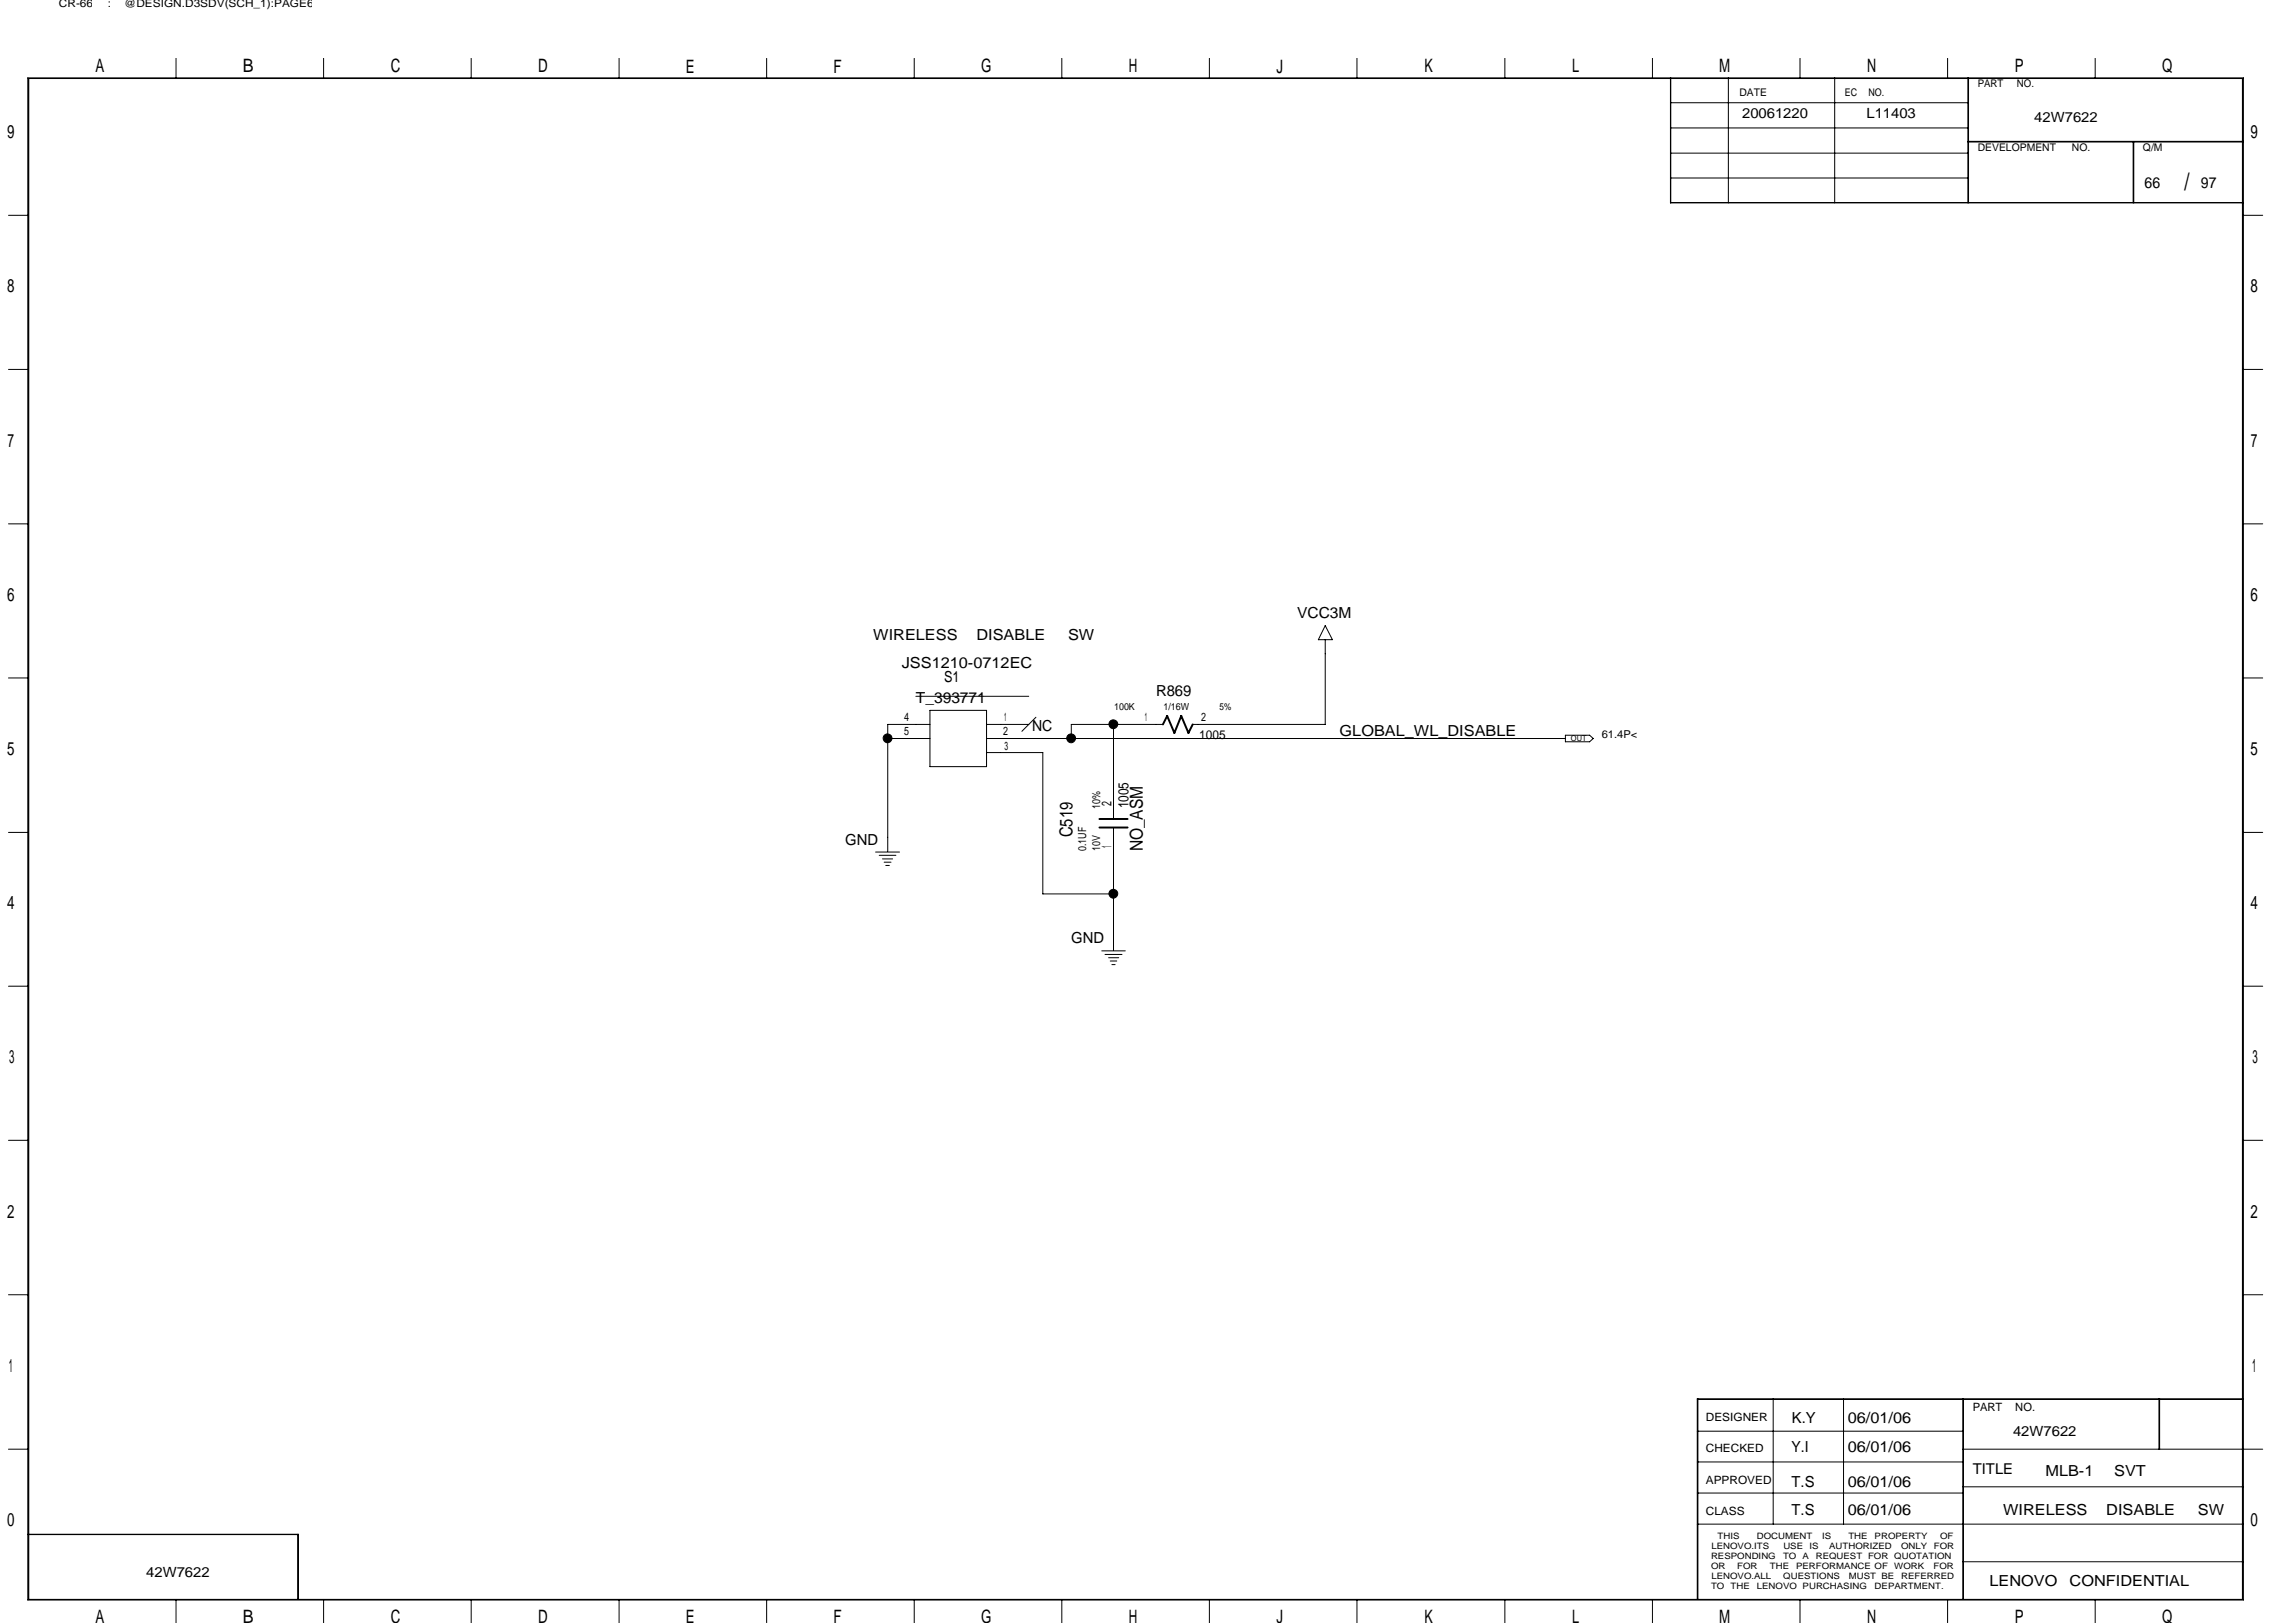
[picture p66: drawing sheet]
<svg xmlns="http://www.w3.org/2000/svg" width="297mm" height="210mm" viewBox="0 0 297 210" stroke-linecap="round" stroke-linejoin="round" font-family="sans-serif">
<defs><g id="words">
<text font-size="3.1" x="282.6" y="24.6">/</text>
<g font-size="2.4">
<text x="12.4" y="9.4">A</text>
<text x="31.4" y="9.4">B</text>
<text x="50.5" y="9.4">C</text>
<text x="69.6" y="9.4">D</text>
<text x="88.7" y="9.4">E</text>
<text x="107.8" y="9.4">F</text>
<text x="127" y="9.4">G</text>
<text x="146" y="9.4">H</text>
<text x="165.1" y="9.4">J</text>
<text x="184.3" y="9.4">K</text>
<text x="203.4" y="9.4">L</text>
<text x="222.4" y="9.4">M</text>
<text x="241.6" y="9.4">N</text>
<text x="260.6" y="9.4">P</text>
<text x="279.7" y="9.4">Q</text>
<text x=".9" y="17.9">9</text>
<text x="291.2" y="17.9">9</text>
<text x=".9" y="37.8">8</text>
<text x="291.2" y="37.8">8</text>
<text x="1" y="57.8">7</text>
<text x="291.2" y="57.8">7</text>
<text x=".9" y="77.8">6</text>
<text x="291.2" y="77.8">6</text>
<text x=".9" y="97.7">5</text>
<text x="291.2" y="97.7">5</text>
<text x=".9" y="117.6">4</text>
<text x="291.2" y="117.6">4</text>
<text x="1.2" y="137.6">3</text>
<text x="291.4" y="137.6">3</text>
<text x=".9" y="157.5">2</text>
<text x="291.2" y="157.5">2</text>
<text x="1.1" y="177.5">1</text>
<text x="291.4" y="177.5">1</text>
<text x=".9" y="197.4">0</text>
<text x="291.2" y="197.4">0</text>
<text x="12.4" y="210">A</text>
<text x="31.4" y="210">B</text>
<text x="50.5" y="210">C</text>
<text x="69.6" y="210">D</text>
<text x="127" y="210">G</text>
<text x="146" y="210">H</text>
<text x="184.3" y="210">K</text>
<text x="203.4" y="210">L</text>
<text x="222.4" y="210">M</text>
<text x="241.6" y="210">N</text>
<text x="260.6" y="210">P</text>
<text x="279.7" y="210">Q</text>
<text x="88.7" y="210">E</text>
<text x="107.8" y="210">F</text>
<text x="165.1" y="210">J</text>
</g>
<g font-size="2.3">
<text x="138.8" y="108.3" transform="rotate(-90 138.8 108.3)">C519</text>
<text x="147.9" y="110.2" transform="rotate(-90 147.9 110.2)">NO_ASM</text>
</g>
<g font-size="2">
<text x="277.4" y="24.3">66</text>
<text x="284.7" y="24.3">97</text>
<text x="113" y="82.8">WIRELESS</text>
<text x="126.3" y="82.8">DISABLE</text>
<text x="138.2" y="82.8">SW</text>
<text x="167.8" y="80">VCC3M</text>
<text x="116.7" y="86.4">JSS1210-0712EC</text>
<text x="122.1" y="88.2">S1</text>
<text x="118.5" y="91">T_393771</text>
<text x="133.5" y="94.6">NC</text>
<text x="149.6" y="90.1">R869</text>
<text x="173.3" y="95.2">GLOBAL_WL_DISABLE</text>
<text x="109.3" y="109.3">GND</text>
<text x="138.6" y="122">GND</text>
<text x="231.8" y="184.1">K.Y</text>
<text x="239.1" y="184.1">06/01/06</text>
<text x="231.8" y="187.8">Y.I</text>
<text x="239.1" y="187.8">06/01/06</text>
<text x="264.6" y="190.9">MLB-1</text>
<text x="273.5" y="190.9">SVT</text>
<text x="231.8" y="192.4">T.S</text>
<text x="231.8" y="196">T.S</text>
<text x="239.1" y="192.4">06/01/06</text>
<text x="239.1" y="196">06/01/06</text>
<text x="259.2" y="196">WIRELESS</text>
<text x="272.5" y="196">DISABLE</text>
<text x="284.3" y="196">SW</text>
<text x="257.4" y="205.2">LENOVO</text>
<text x="267.8" y="205.2">CONFIDENTIAL</text>
</g>
<g font-size="1.9">
<text x="146" y="104.6" transform="rotate(-90 146 104.6)">1005</text>
<text x="255.2" y="190.7">TITLE</text>
</g>
<g font-size="1.8">
<text x="225.4" y="15.3">20061220</text>
<text x="241.5" y="15.3">L11403</text>
<text x="263.2" y="15.8">42W7622</text>
<text x="143.8" y="104.3" transform="rotate(-90 143.8 104.3)">2</text>
<text x="143.8" y="109.7" transform="rotate(-90 143.8 109.7)">1</text>
<text x="260.4" y="185.8">42W7622</text>
<text x="18.9" y="204">42W7622</text>
</g>
<text font-size="1.6" x="155.1" y="95.5">1005</text>
<g font-size="1.5">
<text x="117" y="95.1">5</text>
<text x="117" y="93.3">4</text>
<text x="129.8" y="95.1">2</text>
<text x="129.9" y="93.3">1</text>
<text x="148.1" y="93.3">1</text>
<text x="155.4" y="93.3">2</text>
<text x="130" y="97">3</text>
<text x="220.7" y="183.9">DESIGNER</text>
<text x="255.2" y="182.6">PART</text>
<text x="260.7" y="182.6">NO.</text>
<text x="220.7" y="191.9">APPROVED</text>
<text x="220.7" y="187.9">CHECKED</text>
<text x="220.7" y="196">CLASS</text>
</g>
<g font-size="1.4">
<text x="7.6" y=".9">CR-66</text>
<text x="14" y=".9">:</text>
<text x="16.1" y=".9">@DESIGN.D3SDV(SCH_1):PAGE6</text>
<text x="255.9" y="11.3">PART</text>
<text x="260.9" y="11.3">NO.</text>
<text x="225" y="12.4">DATE</text>
<text x="238.7" y="12.4">EC</text>
<text x="241.7" y="12.4">NO.</text>
<text x="255.9" y="19.6">DEVELOPMENT</text>
<text x="268.1" y="19.6">NO.</text>
<text x="277.2" y="19.6">Q/M</text>
<text x="207.2" y="95.5">61.4P&lt;</text>
<text x="142.3" y="104.6" transform="rotate(-90 142.3 104.6)">10%</text>
<text x="140.5" y="110.2" transform="rotate(-90 140.5 110.2)">0.1UF</text>
<text x="142.3" y="110.1" transform="rotate(-90 142.3 110.1)">10V</text>
</g>
<g font-size="1.3">
<text x="144.1" y="91.9">100K</text>
<text x="150.5" y="91.9">1/16W</text>
<text x="157.8" y="91.9">5%</text>
</g>
<g font-size="1.1">
<text x="221.4" y="203">OR</text>
<text x="221.4" y="201.7">RESPONDING</text>
<text x="221.4" y="200.4">LENOVO.ITS</text>
<text x="222.2" y="199.1">THIS</text>
<text x="224.7" y="203">FOR</text>
<text x="227.3" y="199.1">DOCUMENT</text>
<text x="229" y="203">THE</text>
<text x="230.7" y="201.7">TO</text>
<text x="230.7" y="200.4">USE</text>
<text x="232.4" y="203">PERFORMANCE OF</text>
<text x="233.2" y="201.7">A</text>
<text x="234.1" y="200.4">IS</text>
<text x="234.9" y="201.7">REQUEST FOR QUOTATION</text>
<text x="235.8" y="199.1">IS</text>
<text x="236.6" y="200.4">AUTHORIZED</text>
<text x="239.1" y="199.1">THE</text>
<text x="242.5" y="199.1">PROPERTY</text>
<text x="245.1" y="203">WORK</text>
<text x="246" y="200.4">ONLY</text>
<text x="250.1" y="203">FOR</text>
<text x="250.2" y="200.4">FOR</text>
<text x="251" y="199.1">OF</text>
<text x="221.4" y="205.6">TO</text>
<text x="221.4" y="204.3">LENOVO.ALL</text>
<text x="223.9" y="205.6">THE</text>
<text x="227.3" y="205.6">LENOVO PURCHASING</text>
<text x="230.7" y="204.3">QUESTIONS</text>
<text x="239.2" y="204.3">MUST BE</text>
<text x="242.5" y="205.6">DEPARTMENT.</text>
<text x="246" y="204.3">REFERRED</text>
</g>
<text font-size="1" x="203.2" y="95.8">OUT</text>
</g></defs>
<path d="M150.4 93.7l.6-1.1 .9 2.2 .9-2.2 1 2.2 .5-1.1M142.2 107.1h3.7M142.2 106h3.7" fill="none" stroke="#000" stroke-width=".25"/>
<g fill="none" stroke="#000" stroke-width=".13">
<path d="M3.6 10.1h286.6v196.9h-286.6zM3.7 10.2h286.4v196.7h-286.4zM22.8 7.5v2.6M41.9 7.5v2.6M61 7.5v2.6M80.1 7.5v2.6M99.2 7.5v2.6M118.3 7.5v2.6M137.4 7.5v2.6M156.5 7.5v2.6M175.6 7.5v2.6M194.7 7.5v2.6"/>
<path d="M213.8 7.5v2.6M216.1 10.1v16.1h74.1M216.1 19.8h38.5M216.1 16.6h38.5M216.1 13.3h38.5M216.2 10.1v16.1M223.6 10.1v16.1M232.9 7.5v2.6M237.4 10.1v16.1M252 7.5v2.6M254.6 18.4h35.6M254.6 10.1v16.1"/>
<path d="M254.6 18.3h35.6M254.7 10.1v16.1M271.1 7.5v2.6M276 18.4v7.8M276.1 18.4v7.8M1.1 27.9h2.5M216.1 26.2h74.1M216.2 23h38.4M290.2 27.9h2.5M1.1 47.8h2.5M290.2 47.8h2.5M1.1 67.8h2.5"/>
<path d="M290.2 67.8h2.5M1.1 87.7h2.5M114.8 95.5h5.5M118.5 90.1h14.6M120.3 91.9h7.3v7.3h-7.3zM120.3 93.7h-5.5v16.5M127.6 97.4h7.3v18.3h9.2M127.6 95.5h74.9M127.6 93.7h5.5M134 92.8l-1.8 1.8M144.1 93.7v12.3M150.4 93.7h-11.8v1.8"/>
<path d="M171.4 82.8v10.9h-17.1M171.4 80.9l1 1.9h-1.8zM202.5 95.1h3.2l.4 .4-.4 .5h-3.2zM290.2 87.7h2.5M1.1 107.7h2.5M113.3 110.2h3.1M113.7 110.7h2.2M114.2 111.1h1.3M114.4 111.5h.9M114.6 112h.5M144.1 107.1v15.8M290.2 107.7h2.5"/>
<path d="M1.1 127.6h2.5M142.5 123h3.1M143 123.5h2.2M143.4 123.9h1.3M143.6 124.3h.9M143.8 124.8h.5M290.2 127.6h2.5M1.1 147.5h2.5M290.2 147.5h2.5M1.1 167.5h2.5M290.2 167.5h2.5M1.1 187.5h2.5"/>
<path d="M3.6 198.5h35v8.4M3.6 198.5h35M38.5 198.5v8.4M219.6 197.2h70.6M219.6 181.1h70.6M219.6 193.2h34.4M219.6 189.1h34.4M219.6 185.2h34.4M219.7 181v25.9M229.4 181v16.2M238.5 181v16.2M254 187.5h38.7"/>
<path d="M254 181v25.9M254 192.4h36.2M279.3 181v6.5M279.4 181v6.5M290.2 181h-70.6v25.9M22.8 206.9v3M41.9 206.9v3M61 206.9v3M80.1 206.9v3M99.2 206.9v3M118.3 206.9v3M137.4 206.9v3"/>
<path d="M156.5 206.9v3M175.6 206.9v3M194.7 206.9v3M213.8 206.9v3M232.9 206.9v3M252 206.9v3M254 202.1h36.2M271.1 206.9v3"/>
</g>
<g fill="#000" stroke="#000" stroke-width=".13">
<circle cx="114.8" cy="95.5" r=".57"/>
<circle cx="138.6" cy="95.5" r=".57"/>
<circle cx="144" cy="93.7" r=".57"/>
<circle cx="144" cy="115.6" r=".57"/>
</g>
<use href="#words"/>
</svg>
